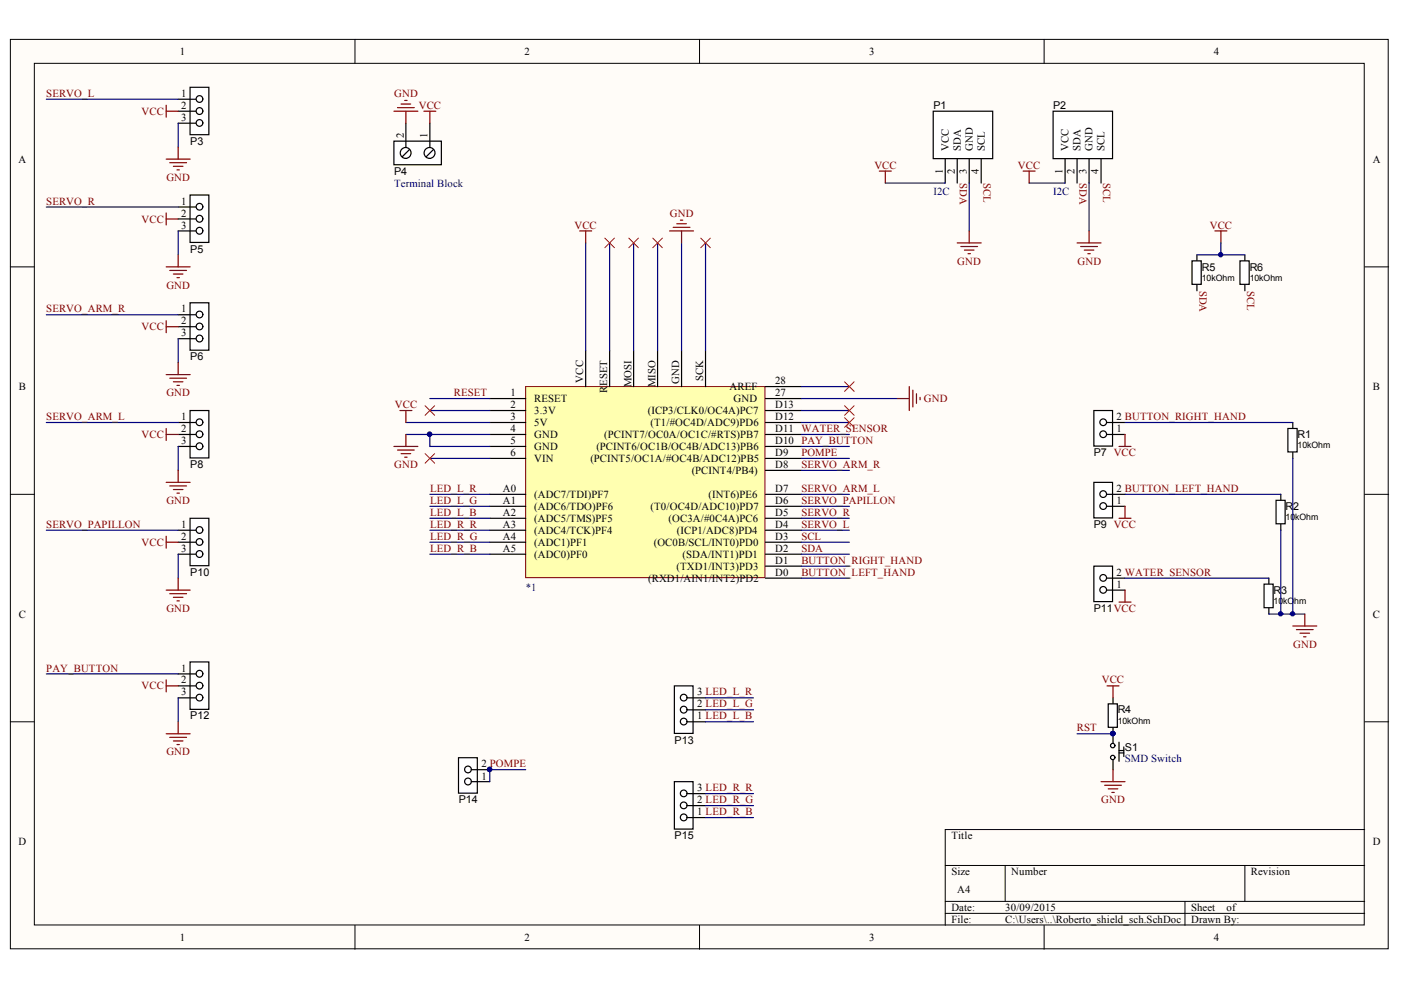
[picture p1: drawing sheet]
<svg xmlns="http://www.w3.org/2000/svg" width="297mm" height="210mm" viewBox="0 0 297 210" stroke-linecap="round" stroke-linejoin="round" font-family="sans-serif">
<defs><g id="words">
<g font-size="2.3">
<text x="38.1" y="11.7">1</text>
<text x="111.2" y="11.7">2</text>
<text x="184.3" y="11.7">3</text>
<text x="257.4" y="11.7">4</text>
<text x="38.4" y="20.5">1</text>
<text x="38.4" y="23.1">2</text>
<text x="197.9" y="23.1">P1</text>
<text x="223.3" y="23.1">P2</text>
<text x="38.4" y="25.6">3</text>
<text x="85.6" y="29.2" transform="rotate(-90 85.6 29.2)">2</text>
<text x="90.7" y="29.2" transform="rotate(-90 90.7 29.2)">1</text>
<text x="3.9" y="34.5">A</text>
<text x="40.3" y="30.7">P3</text>
<text x="201.2" y="31.9" transform="rotate(-90 201.2 31.9)">VCC</text>
<text x="203.7" y="31.9" transform="rotate(-90 203.7 31.9)">SDA</text>
<text x="206.3" y="31.9" transform="rotate(-90 206.3 31.9)">GND</text>
<text x="208.8" y="31.9" transform="rotate(-90 208.8 31.9)">SCL</text>
<text x="226.6" y="31.9" transform="rotate(-90 226.6 31.9)">VCC</text>
<text x="229.1" y="31.9" transform="rotate(-90 229.1 31.9)">SDA</text>
<text x="231.6" y="31.9" transform="rotate(-90 231.6 31.9)">GND</text>
<text x="234.2" y="31.9" transform="rotate(-90 234.2 31.9)">SCL</text>
<text x="291.1" y="34.5">A</text>
<text x="83.6" y="37.1">P4</text>
<text x="199.9" y="36.9" transform="rotate(-90 199.9 36.9)">1</text>
<text x="202.5" y="36.9" transform="rotate(-90 202.5 36.9)">2</text>
<text x="205" y="36.9" transform="rotate(-90 205 36.9)">3</text>
<text x="207.5" y="36.9" transform="rotate(-90 207.5 36.9)">4</text>
<text x="225.3" y="36.9" transform="rotate(-90 225.3 36.9)">1</text>
<text x="227.8" y="36.9" transform="rotate(-90 227.8 36.9)">2</text>
<text x="230.4" y="36.9" transform="rotate(-90 230.4 36.9)">3</text>
<text x="232.9" y="36.9" transform="rotate(-90 232.9 36.9)">4</text>
<text x="38.4" y="43.4">1</text>
<text x="38.4" y="46">2</text>
<text x="38.4" y="48.5">3</text>
<text x="40.3" y="53.6">P5</text>
<text x="254.8" y="57.4">R5</text>
<text x="265" y="57.4">R6</text>
<text x="38.4" y="66.2">1</text>
<text x="38.4" y="68.8">2</text>
<text x="38.4" y="71.3">3</text>
<text x="40.3" y="76.4">P6</text>
<text x="4" y="82.7">B</text>
<text x="108.3" y="84">1</text>
<text x="123.6" y="81.1" transform="rotate(-90 123.6 81.1)">VCC</text>
<text x="128.7" y="83.4" transform="rotate(-90 128.7 83.4)">R</text>
<text x="128.7" y="81.9" transform="rotate(-90 128.7 81.9)">ESET</text>
<text x="133.9" y="82.1" transform="rotate(-90 133.9 82.1)">MOSI</text>
<text x="139" y="82.1" transform="rotate(-90 139 82.1)">MISO</text>
<text x="144" y="81.4" transform="rotate(-90 144 81.4)">GND</text>
<text x="149.1" y="80.9" transform="rotate(-90 149.1 80.9)">SCK</text>
<text x="154.7" y="82.7">AREF</text>
<text x="164.3" y="84">27</text>
<text x="164.3" y="81.5">28</text>
<text x="291.1" y="82.7">B</text>
<text x="38.4" y="89.1">1</text>
<text x="108.3" y="86.5">2</text>
<text x="108.3" y="89.1">3</text>
<text x="113.2" y="85.3">RESET</text>
<text x="113.2" y="87.8">3.3V</text>
<text x="137.3" y="87.8">(ICP3/CLK0/OC4A)PC7</text>
<text x="155.5" y="85.3">GND</text>
<text x="164.3" y="89.1">D12</text>
<text x="164.3" y="86.5">D13</text>
<text x="236.7" y="89.1">2 BUTTON_RIGHT_HAND</text>
<text x="38.4" y="91.6">2</text>
<text x="38.4" y="94.1">3</text>
<text x="108.3" y="91.6">4</text>
<text x="108.3" y="94.1">5</text>
<text x="113.2" y="90.3">5V</text>
<text x="113.2" y="92.9">GND</text>
<text x="113.2" y="95.4">GND</text>
<text x="126.4" y="95.4">(PCINT6/OC1B/OC4B/ADC13)PB6</text>
<text x="128.1" y="92.9">(PCINT7/OC0A/OC1C/#RTS)PB7</text>
<text x="137.9" y="90.3">(T1/#OC4D/ADC9)PD6</text>
<text x="164.3" y="94.1">D10 PAY_BUTTON</text>
<text x="164.3" y="91.6">D11 WATER_SENSOR</text>
<text x="236.7" y="91.6">1</text>
<text x="275.1" y="92.9">R1</text>
<text x="40.3" y="99.3">P8</text>
<text x="108.3" y="96.7">6</text>
<text x="113.2" y="97.9">VIN</text>
<text x="125.2" y="97.9">(PCINT5/OC1A/#OC4B/ADC12)PB5</text>
<text x="146.6" y="100.5">(PCINT4/PB4)</text>
<text x="164.3" y="99.2">D8</text>
<text x="164.3" y="96.7">D9</text>
<text x="231.9" y="96.8">P7 VCC</text>
<text x="106.6" y="104.4">A0</text>
<text x="106.6" y="106.9">A1</text>
<text x="113.2" y="105.6">(ADC7/TDI)PF7</text>
<text x="150.2" y="105.6">(INT6)PE6</text>
<text x="164.3" y="106.9">D6</text>
<text x="164.3" y="104.4">D7</text>
<text x="236.7" y="106.9">1</text>
<text x="236.7" y="104.4">2 BUTTON_LEFT_HAND</text>
<text x="38.4" y="112">1</text>
<text x="106.6" y="109.4">A2</text>
<text x="106.6" y="112">A3</text>
<text x="113.2" y="108.2">(ADC6/TDO)PF6</text>
<text x="113.2" y="110.7">(ADC5/TMS)PF5</text>
<text x="113.2" y="113.2">(ADC4/TCK)PF4</text>
<text x="137.9" y="108.2">(T0/OC4D/ADC10)PD7</text>
<text x="141.7" y="110.7">(OC3A/#0C4A)PC6</text>
<text x="143.5" y="113.2">(ICP1/ADC8)PD4</text>
<text x="164.3" y="112">D4</text>
<text x="164.3" y="109.4">D5</text>
<text x="231.9" y="112">P9 VCC</text>
<text x="272.6" y="108.2">R</text>
<text x="274.2" y="108.2">2</text>
<text x="38.4" y="114.5">2</text>
<text x="38.4" y="117">3</text>
<text x="106.6" y="114.5">A4</text>
<text x="106.6" y="117">A5</text>
<text x="113.2" y="115.8">(ADC1)PF1</text>
<text x="113.2" y="118.3">(ADC0)PF0</text>
<text x="138.6" y="115.8">(OC0B/SCL/INT0)PD0</text>
<text x="144.7" y="118.3">(SDA/INT1)PD1</text>
<text x="164.3" y="119.6">D1</text>
<text x="164.3" y="117">D2</text>
<text x="164.3" y="114.5">D3</text>
<text x="40.3" y="122.1">P10</text>
<text x="137.4" y="123.4">(RXD1/AIN1/INT2)PD2</text>
<text x="143.4" y="120.8">(TXD1/INT3)PD3</text>
<text x="164.3" y="122.1">D0</text>
<text x="236.7" y="124.6">1</text>
<text x="236.7" y="122.1">2 WATER_SENSOR</text>
<text x="270" y="125.9">R</text>
<text x="271.6" y="125.9">3</text>
<text x="4" y="131">C</text>
<text x="231.9" y="129.7">P11VCC</text>
<text x="291.1" y="131">C</text>
<text x="38.4" y="142.4">1</text>
<text x="38.4" y="144.9">2</text>
<text x="38.4" y="147.4">3</text>
<text x="147.8" y="150">2 LED_L_G</text>
<text x="147.8" y="147.4">3 LED_L_R</text>
<text x="40.3" y="152.5">P12</text>
<text x="147.8" y="152.5">1 LED_L_B</text>
<text x="237" y="151.2">R4</text>
<text x="143" y="157.7">P13</text>
<text x="238.5" y="159.2">S1</text>
<text x="102.1" y="165.3">1</text>
<text x="102.1" y="162.7">2 POMPE</text>
<text x="147.8" y="167.8">3 LED_R_R</text>
<text x="97.3" y="170.3">P14</text>
<text x="147.8" y="172.9">1 LED_R_B</text>
<text x="147.8" y="170.3">2 LED_R_G</text>
<text x="3.9" y="179.2">D</text>
<text x="143" y="177.9">P15</text>
<text x="201.7" y="177.9">Title</text>
<text x="291.1" y="179.2">D</text>
<text x="201.7" y="185.6">Size</text>
<text x="214.4" y="185.6">Number</text>
<text x="265.2" y="185.6">Revision</text>
<text x="203" y="189.4">A4</text>
<text x="201.7" y="193.2">Date:</text>
<text x="201.7" y="195.7">File:</text>
<text x="213.1" y="193.2">30/09/2015</text>
<text x="213.1" y="195.7">C:\Users\..\Roberto_shield_sch.SchDoc</text>
<text x="252.5" y="193.2">Sheet</text>
<text x="252.5" y="195.7">Drawn By:</text>
<text x="260.1" y="193.2">of</text>
<text x="38.1" y="199.5">1</text>
<text x="111.2" y="199.5">2</text>
<text x="184.3" y="199.5">3</text>
<text x="257.4" y="199.5">4</text>
</g>
<g font-size="2.3" fill="#800000">
<text x="9.8" y="20.5">SERVO_L</text>
<text x="83.6" y="20.5">GND</text>
<text x="88.8" y="23.1">VCC</text>
<text x="30" y="24.3">VCC</text>
<text x="185.4" y="35.7">VCC</text>
<text x="215.8" y="35.7">VCC</text>
<text x="35.3" y="38.3">GND</text>
<text x="203.5" y="38.8" transform="rotate(90 203.5 38.8)">SDA</text>
<text x="208.6" y="38.8" transform="rotate(90 208.6 38.8)">SCL</text>
<text x="228.9" y="38.8" transform="rotate(90 228.9 38.8)">SDA</text>
<text x="233.9" y="38.8" transform="rotate(90 233.9 38.8)">SCL</text>
<text x="9.8" y="43.4">SERVO_R</text>
<text x="30" y="47.2">VCC</text>
<text x="142" y="46">GND</text>
<text x="121.8" y="48.5">VCC</text>
<text x="256.5" y="48.5">VCC</text>
<text x="203" y="56.1">GND</text>
<text x="228.4" y="56.1">GND</text>
<text x="35.3" y="61.2">GND</text>
<text x="254.3" y="61.7" transform="rotate(90 254.3 61.7)">SDA</text>
<text x="264.5" y="61.7" transform="rotate(90 264.5 61.7)">SCL</text>
<text x="9.8" y="66.2">SERVO_ARM_R</text>
<text x="30" y="70.1">VCC</text>
<text x="35.3" y="84">GND</text>
<text x="96.2" y="84">RESET</text>
<text x="9.8" y="89.1">SERVO_ARM_L</text>
<text x="83.7" y="86.5">VCC</text>
<text x="195.9" y="85.3">GND</text>
<text x="30" y="92.9">VCC</text>
<text x="83.6" y="99.2">GND</text>
<text x="169.9" y="99.2">SERVO_ARM_R</text>
<text x="169.9" y="96.7">POMPE</text>
<text x="35.3" y="106.9">GND</text>
<text x="91.2" y="104.4">LED_L_R</text>
<text x="91.2" y="106.9">LED_L_G</text>
<text x="169.9" y="106.9">SERVO_PAPILLON</text>
<text x="169.9" y="104.4">SERVO_ARM_L</text>
<text x="9.8" y="112">SERVO_PAPILLON</text>
<text x="91.2" y="109.4">LED_L_B</text>
<text x="91.2" y="112">LED_R_R</text>
<text x="169.9" y="112">SERVO_L</text>
<text x="169.9" y="109.4">SERVO_R</text>
<text x="30" y="115.8">VCC</text>
<text x="91.2" y="114.5">LED_R_G</text>
<text x="91.2" y="117">LED_R_B</text>
<text x="169.9" y="114.5">SCL</text>
<text x="169.9" y="117">SDA</text>
<text x="169.9" y="119.6">BUTTON_RIGHT_HAND</text>
<text x="169.9" y="122.1">BUTTON_LEFT_HAND</text>
<text x="35.3" y="129.7">GND</text>
<text x="274.2" y="137.3">GND</text>
<text x="9.8" y="142.4">PAY_BUTTON</text>
<text x="30" y="146.2">VCC</text>
<text x="233.6" y="144.9">VCC</text>
<text x="228.3" y="155.1">RST</text>
<text x="35.3" y="160.1">GND</text>
<text x="233.5" y="170.3">GND</text>
</g>
<g font-size="2.3" fill="#000080">
<text x="83.6" y="39.5">Terminal Block</text>
<text x="197.9" y="41.3">I2C</text>
<text x="223.3" y="41.3">I2C</text>
<text x="111.5" y="125.4">*1</text>
<text x="238.5" y="161.6">SMD Switch</text>
</g>
<g font-size="1.9">
<text x="254.8" y="59.5">10kOhm</text>
<text x="265" y="59.5">10kOhm</text>
<text x="275.1" y="95.1">10kOhm</text>
<text x="272.6" y="110.3">10</text>
<text x="274.6" y="110.3">kOhm</text>
<text x="270" y="128">10</text>
<text x="272.1" y="128">kOhm</text>
<text x="237" y="153.4">10kOhm</text>
</g>
</g></defs>
<g fill="#fffcf8" stroke="#000" stroke-width=".21">
<path d="M2.2 8.4h292.1v192.8h-292.1z"/>
<path d="M7.3 13.4h281.9v182.7h-281.9z"/>
</g>
<g fill="none" stroke="#000" stroke-width=".21">
<path d="M75.3 8.4v5M148.3 8.4v5M221.4 8.4v5M2.2 56.6h5.1M289.3 56.6h5.1M2.2 104.8h5.1M289.3 104.8h5.1M2.2 153h5.1M289.3 153h5.1M289.3 175.9h-88.9v20.3M75.3 196.2v5.1M148.3 196.2v5.1"/>
<path d="M200.4 183.5h88.9M200.4 191.1h88.9M200.4 193.7h88.9M213.1 183.5v7.6M221.4 196.2v5.1M251.2 191.1v5.1M263.9 183.5v7.6"/>
</g>
<path d="M111.4 82h50.8v40.5h-50.8z" fill="#ffffb0" stroke="#800000" stroke-width=".21"/>
<g fill="none" stroke="#000" stroke-width=".25">
<path d="M124.2 74.3v7.7M129.3 74.3v7.7M134.3 74.3v7.7M139.4 74.3v7.7M144.5 74.3v7.7M149.6 74.3v7.7M103.8 84.5h7.7M103.8 87h7.7M103.8 89.6h7.7M103.8 92.1h7.7M103.8 94.7h7.7M103.8 97.2h7.7"/>
<path d="M162.3 84.5h7.6M162.3 87h7.6M162.3 89.6h7.6M162.3 92.1h7.6M162.3 94.7h7.6M162.3 97.2h7.6M162.3 99.7h7.6M162.3 82h7.6M103.8 104.8h7.7M103.8 107.3h7.7M103.8 109.9h7.7M103.8 112.4h7.7"/>
<path d="M103.8 115h7.7M103.8 117.5h7.7M162.3 104.8h7.6M162.3 107.3h7.6M162.3 109.9h7.6M162.3 112.4h7.6M162.3 115h7.6M162.3 117.5h7.6M162.3 122.6h7.6M162.3 120h7.6"/>
</g>
<g fill="none" stroke="#000080" stroke-width=".25">
<path d="M124.2 51.5v22.8M129.3 51.5v22.8M134.3 51.5v22.8M139.4 51.5v22.8M144.5 51.5v22.8M149.6 51.5v22.8M86.1 92.1h5M86.1 89.6h17.7M91.1 97.2h12.7M91.1 87h12.7M91.1 84.5h12.7M103.8 92.1h-12.7v2.6h12.7"/>
<path d="M169.9 97.2h10.2M169.9 87h10.2M169.9 84.5h20.3M169.9 99.7h10.2M169.9 94.7h10.2M169.9 92.1h10.2M169.9 89.6h10.2M169.9 82h10.2M91.1 117.5h12.7M91.1 115h12.7M91.1 112.4h12.7M91.1 109.9h12.7"/>
<path d="M91.1 107.3h12.7M91.1 104.8h12.7M169.9 117.5h10.2M169.9 115h10.2M169.9 112.4h10.2M169.9 109.9h10.2M169.9 107.3h10.2M169.9 104.8h10.2M169.9 122.6h10.2M169.9 120h10.2"/>
</g>
<circle cx="91.1" cy="92.1" r=".46" fill="#000080" stroke="#000080" stroke-width=".21"/>
<g fill="none" stroke="#800000" stroke-width=".25">
<path d="M122.9 49h2.5M124.2 49v2.5M142 49h5M142.7 48.2h3.6M143.5 47.4h2M144.2 46.7h.6M144.5 49v2.5M83.5 94.7h5.1M84.3 95.4h3.5M84.8 87h2.5M85 96.2h2.1M85.8 96.9h.5"/>
<path d="M86.1 87v2.6M86.1 92.1v2.6M190.2 84.5h2.6M192.8 82v5M193.5 82.7v3.6M194.3 83.5v2M195.1 84.2v.6"/>
</g>
<g fill="none" stroke="#f00" stroke-width=".21">
<path d="M128.2 50.5l2.1 2M130.3 50.5l-2.1 2M133.3 50.5l2.1 2M135.4 50.5l-2.1 2M138.4 50.5l2 2M140.4 50.5l-2 2M148.6 50.5l2 2M150.6 50.5l-2 2M90.1 96.2l2.1 2M90.1 86l2.1 2.1M92.2 96.2l-2.1 2M92.2 86l-2.1 2.1"/>
<path d="M179.1 80.9l2 2.1M179.1 86l2 2.1M179.1 88.6l2 2M181.1 80.9l-2 2.1M181.1 86l-2 2.1M181.1 88.6l-2 2"/>
</g>
<path d="M197.9 23.6h12.6v10h-12.6z" fill="#fff" stroke="#000" stroke-width=".25"/>
<path d="M200.4 33.7v5.1M202.9 33.7v5.1M205.5 33.7v5.1M208 33.7v5.1" fill="none" stroke="#000" stroke-width=".25"/>
<path d="M223.3 23.6h12.6v10h-12.6z" fill="#fff" stroke="#000" stroke-width=".25"/>
<path d="M225.8 33.7v5.1M228.4 33.7v5.1M230.9 33.7v5.1M233.4 33.7v5.1" fill="none" stroke="#000" stroke-width=".25"/>
<path d="M187.7 38.8h12.7M205.5 38.8v10.2M218.2 38.8h7.6M230.9 38.8v10.2" fill="none" stroke="#000080" stroke-width=".25"/>
<g fill="none" stroke="#800000" stroke-width=".25">
<path d="M186.4 36.3h2.6M187.7 36.3v2.5M216.9 36.3h2.6M218.2 36.3v2.5M202.9 51.5h5.1M203.7 52.3h3.6M204.5 53h2M205.2 53.8h.5M205.5 49v2.5M228.4 51.5h5M229.1 52.3h3.6M229.9 53h2"/>
<path d="M230.6 53.8h.6M230.9 49v2.5"/>
</g>
<path d="M40.3 18.5h4v10.1h-4z" fill="#fff" stroke="#000" stroke-width=".25"/>
<path d="M37.8 21h3.8M37.8 23.6h3.8M37.8 26.1h3.8" fill="none" stroke="#000" stroke-width=".25"/>
<g fill="#fff" stroke="#000" stroke-width=".25">
<path d="M40.3 41.4h4v10h-4z"/>
<circle cx="42.3" cy="21" r=".71"/>
<circle cx="42.3" cy="23.5" r=".72"/>
<circle cx="42.3" cy="26.1" r=".71"/>
</g>
<path d="M37.8 43.9h3.8M37.8 46.4h3.8M37.8 49h3.8" fill="none" stroke="#000" stroke-width=".25"/>
<g fill="#fff" stroke="#000" stroke-width=".25">
<path d="M40.3 64.2h4v10h-4z"/>
<circle cx="42.3" cy="43.8" r=".71"/>
<circle cx="42.3" cy="46.4" r=".72"/>
<circle cx="42.3" cy="48.9" r=".72"/>
</g>
<path d="M37.8 66.7h3.8M37.8 69.3h3.8M37.8 71.8h3.8" fill="none" stroke="#000" stroke-width=".25"/>
<g fill="#fff" stroke="#000" stroke-width=".25">
<path d="M40.3 87h4v10.1h-4z"/>
<circle cx="42.3" cy="66.7" r=".71"/>
<circle cx="42.3" cy="69.2" r=".71"/>
<circle cx="42.3" cy="71.8" r=".72"/>
</g>
<path d="M37.8 89.6h3.8M37.8 92.1h3.8M37.8 94.7h3.8" fill="none" stroke="#000" stroke-width=".25"/>
<g fill="#fff" stroke="#000" stroke-width=".25">
<path d="M40.3 109.9h4v10h-4z"/>
<circle cx="42.3" cy="89.5" r=".71"/>
<circle cx="42.3" cy="92.1" r=".71"/>
<circle cx="42.3" cy="94.6" r=".72"/>
</g>
<path d="M37.8 112.4h3.8M37.8 115h3.8M37.8 117.5h3.8" fill="none" stroke="#000" stroke-width=".25"/>
<g fill="#fff" stroke="#000" stroke-width=".25">
<circle cx="42.3" cy="112.4" r=".71"/>
<circle cx="42.3" cy="114.9" r=".71"/>
<circle cx="42.3" cy="117.5" r=".72"/>
</g>
<g fill="none" stroke="#800000" stroke-width=".25">
<path d="M35.2 22.3v2.6M35.2 23.6h2.6M35.2 33.7h5.1M36 34.5h3.6M36.8 35.3h2M37.5 36h.5M37.8 31.2v2.5M35.2 45.2v2.5M35.2 46.4h2.6M35.2 56.6h5.1M36 57.3h3.6M36.8 58.1h2"/>
<path d="M37.5 58.9h.5M37.8 54v2.6M35.2 68v2.5M35.2 69.3h2.6M35.2 79.4h5.1M37.8 76.9v2.5M35.2 90.8v2.6M35.2 92.1h2.6M36 80.2h3.6M36.8 80.9h2M37.5 81.7h.5M37.8 99.7v2.6"/>
<path d="M35.2 113.7v2.5M35.2 115h2.6M35.2 102.3h5.1M36 103h3.6M36.8 103.8h2M37.5 104.6h.5M35.2 125.1h5.1M36 125.9h3.6M36.8 126.6h2M37.5 127.4h.5M37.8 122.6v2.5"/>
</g>
<path d="M9.8 21h28M37.8 26.1v5.1M9.8 43.9h28M37.8 49v5M9.8 66.7h28M37.8 71.8v5.1M9.8 89.6h28M37.8 94.7v5M9.8 112.4h28M37.8 117.5v5.1" fill="none" stroke="#000080" stroke-width=".25"/>
<path d="M83.5 29.9h10.1v5h-10.1z" fill="#fff" stroke="#000" stroke-width=".25"/>
<g fill="none" stroke="#000" stroke-width=".25">
<path d="M86.1 26.1v5.1M86.8 31.7l-1.5 1.5M91.1 26.1v5.1M91.9 31.7l-1.5 1.5"/>
<circle cx="86" cy="32.4" r="1.15"/>
<circle cx="91.1" cy="32.4" r="1.16"/>
</g>
<path d="M83.5 23.6h5.1M84.3 22.8h3.5M85 22.1h2.1M85.8 21.3h.5M86.1 23.6v2.5M89.9 23.6h2.5M91.1 23.6v2.5" fill="none" stroke="#800000" stroke-width=".25"/>
<path d="M231.9 87h4v7.6h-4z" fill="#fff" stroke="#000" stroke-width=".25"/>
<path d="M234.7 92.1h3.8M234.7 89.6h3.8" fill="none" stroke="#000" stroke-width=".25"/>
<g fill="#fff" stroke="#000" stroke-width=".25">
<path d="M231.9 102.3h4v7.5h-4z"/>
<circle cx="233.9" cy="92.1" r=".71"/>
<circle cx="233.9" cy="89.5" r=".71"/>
</g>
<path d="M234.7 107.3h3.8M234.7 104.8h3.8" fill="none" stroke="#000" stroke-width=".25"/>
<g fill="#fff" stroke="#000" stroke-width=".25">
<path d="M231.9 120h4v7.6h-4z"/>
<circle cx="233.9" cy="107.3" r=".71"/>
<circle cx="233.9" cy="104.8" r=".71"/>
</g>
<path d="M234.7 125.1h3.8M234.7 122.6h3.8" fill="none" stroke="#000" stroke-width=".25"/>
<g fill="#fff" stroke="#000" stroke-width=".25">
<circle cx="233.9" cy="125.1" r=".71"/>
<circle cx="233.9" cy="122.5" r=".71"/>
</g>
<path d="M237.3 94.7h2.5M238.5 92.1v2.6M237.3 109.9h2.5M238.5 107.3v2.6M237.3 127.7h2.5M238.5 125.1v2.6" fill="none" stroke="#800000" stroke-width=".25"/>
<path d="M274.1 89.6v1.2M274.1 95.9v1.3" fill="none" stroke="#000" stroke-width=".25"/>
<path d="M273.1 90.8h1.9v5h-1.9z" fill="#fff" stroke="#000" stroke-width=".25"/>
<path d="M271.6 104.8v1.3M271.6 111.2v1.2" fill="none" stroke="#000" stroke-width=".25"/>
<path d="M270.5 106.1h2v5h-2z" fill="#fff" stroke="#000" stroke-width=".25"/>
<path d="M269 122.6v1.2M269 128.9v1.3" fill="none" stroke="#000" stroke-width=".25"/>
<path d="M268 123.8h1.9v5h-1.9z" fill="#fff" stroke="#000" stroke-width=".25"/>
<path d="M238.5 89.6h35.6M274.1 97.2v33M238.5 104.8h33.1M271.6 112.4v17.8M238.5 122.6h30.5M269 130.2h7.6" fill="none" stroke="#000080" stroke-width=".25"/>
<g fill="#000080" stroke="#000080" stroke-width=".21">
<circle cx="274" cy="130.1" r=".46"/>
<circle cx="271.5" cy="130.1" r=".46"/>
</g>
<path d="M274.1 132.7h5.1M274.9 133.5h3.5M275.6 134.3h2.1M276.4 135h.5M276.6 130.2v2.5" fill="none" stroke="#800000" stroke-width=".25"/>
<path d="M97.2 160.7h4v7.5h-4z" fill="#fff" stroke="#000" stroke-width=".25"/>
<path d="M100 165.7h3.8M100 163.2h3.8" fill="none" stroke="#000" stroke-width=".25"/>
<circle cx="103.8" cy="163.1" r=".46" fill="#000080" stroke="#000080" stroke-width=".21"/>
<g fill="#fff" stroke="#000" stroke-width=".25">
<circle cx="99.2" cy="165.7" r=".72"/>
<circle cx="99.2" cy="163.1" r=".71"/>
</g>
<circle cx="103.8" cy="163.1" r=".46" fill="#000080" stroke="#000080" stroke-width=".21"/>
<path d="M111.5 163.2h-7.7v2.5" fill="none" stroke="#000080" stroke-width=".25"/>
<path d="M40.3 140.3h4v10.1h-4z" fill="#fff" stroke="#000" stroke-width=".25"/>
<path d="M37.8 142.9h3.8M37.8 145.4h3.8M37.8 148h3.8" fill="none" stroke="#000" stroke-width=".25"/>
<g fill="#fff" stroke="#000" stroke-width=".25">
<circle cx="42.3" cy="142.9" r=".72"/>
<circle cx="42.3" cy="145.4" r=".71"/>
<circle cx="42.3" cy="147.9" r=".71"/>
</g>
<path d="M35.2 144.2v2.5M35.2 145.4h2.6M35.2 155.6h5.1M36 156.3h3.6M36.8 157.1h2M37.5 157.9h.5M37.8 153v2.6" fill="none" stroke="#800000" stroke-width=".25"/>
<path d="M9.8 142.9h28M37.8 148v5" fill="none" stroke="#000080" stroke-width=".25"/>
<path d="M143 145.4h3.9v10.1h-3.9z" fill="#fff" stroke="#000" stroke-width=".25"/>
<path d="M145.8 153h3.8M145.8 150.5h3.8M145.8 148h3.8" fill="none" stroke="#000" stroke-width=".25"/>
<g fill="#fff" stroke="#000" stroke-width=".25">
<path d="M143 165.7h3.9v10.1h-3.9z"/>
<circle cx="145" cy="153" r=".71"/>
<circle cx="145" cy="150.5" r=".72"/>
<circle cx="145" cy="147.9" r=".71"/>
</g>
<path d="M145.8 173.3h3.8M145.8 170.8h3.8M145.8 168.3h3.8" fill="none" stroke="#000" stroke-width=".25"/>
<g fill="#fff" stroke="#000" stroke-width=".25">
<circle cx="145" cy="173.3" r=".72"/>
<circle cx="145" cy="170.8" r=".71"/>
<circle cx="145" cy="168.2" r=".71"/>
</g>
<path d="M149.6 153h10.1M149.6 150.5h10.1M149.6 148h10.1M149.6 173.3h10.1M149.6 170.8h10.1M149.6 168.3h10.1" fill="none" stroke="#000080" stroke-width=".25"/>
<path d="M236 155.6v2.5M237.3 157.4v4M237.3 159.1h1M237.3 159.6h1M238.3 158.4v2M236 160.7v2.5" fill="none" stroke="#000" stroke-width=".25"/>
<circle cx="235.9" cy="155.5" r=".46" fill="#000080" stroke="#000080" stroke-width=".21"/>
<g fill="#fff" stroke="#000" stroke-width=".25">
<circle cx="235.9" cy="160.6" r=".46"/>
<circle cx="235.9" cy="158.1" r=".47"/>
</g>
<circle cx="235.9" cy="155.5" r=".46" fill="#000080" stroke="#000080" stroke-width=".21"/>
<path d="M236 148v1.2M236 154.3v1.3" fill="none" stroke="#000" stroke-width=".25"/>
<path d="M235 149.2h1.9v5h-1.9z" fill="#fff" stroke="#000" stroke-width=".25"/>
<circle cx="235.9" cy="155.5" r=".46" fill="#000080" stroke="#000080" stroke-width=".21"/>
<path d="M234.7 145.4h2.6M236 145.4v2.6M233.4 165.7h5.1M234.2 166.5h3.6M235 167.3h2M235.7 168h.5M236 163.2v2.5" fill="none" stroke="#800000" stroke-width=".25"/>
<path d="M228.4 155.6h7.6" fill="none" stroke="#000080" stroke-width=".25"/>
<path d="M253.8 54v1.3M253.8 60.4v1.3" fill="none" stroke="#000" stroke-width=".25"/>
<path d="M252.7 55.3h2v5h-2z" fill="#fff" stroke="#000" stroke-width=".25"/>
<path d="M263.9 54v1.3M263.9 60.4v1.3" fill="none" stroke="#000" stroke-width=".25"/>
<path d="M262.9 55.3h2v5h-2z" fill="#fff" stroke="#000" stroke-width=".25"/>
<path d="M257.6 49h2.5M258.9 49v2.5" fill="none" stroke="#800000" stroke-width=".25"/>
<path d="M253.8 54h10.1M258.9 51.5v2.5" fill="none" stroke="#000080" stroke-width=".25"/>
<circle cx="258.8" cy="54" r=".46" fill="#000080" stroke="#000080" stroke-width=".21"/>
<use href="#words"/>
</svg>
